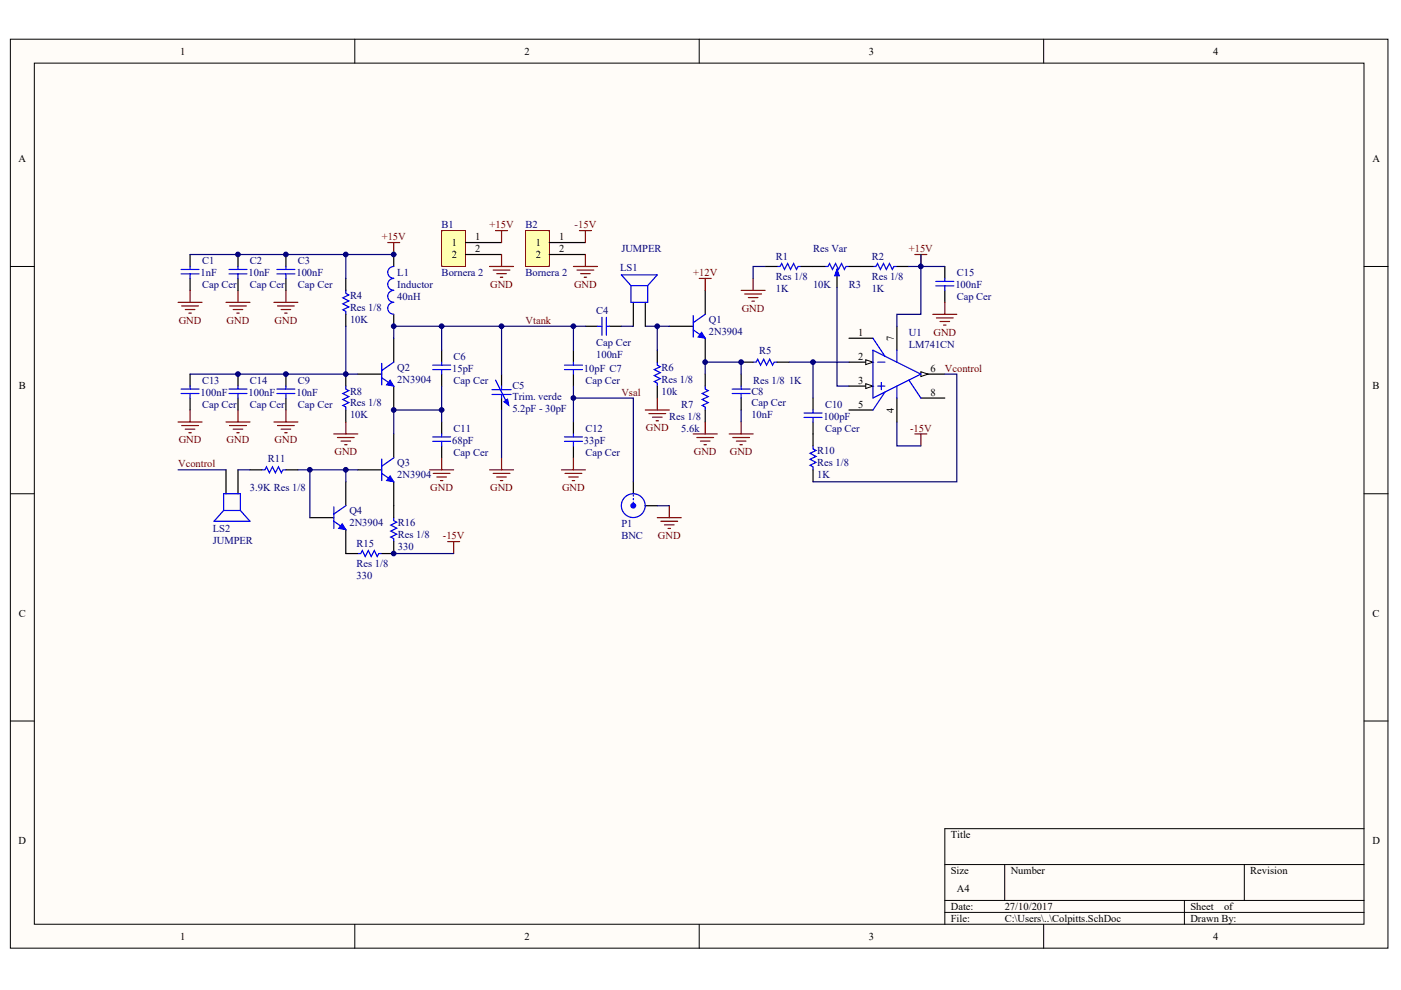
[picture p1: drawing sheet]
<svg xmlns="http://www.w3.org/2000/svg" width="297mm" height="210mm" viewBox="0 0 297 210" stroke-linecap="round" stroke-linejoin="round" font-family="sans-serif">
<defs><g id="words">
<g font-size="2.2">
<text x="38.2" y="11.6">1</text>
<text x="111.2" y="11.6">2</text>
<text x="184.2" y="11.6">3</text>
<text x="257.2" y="11.6">4</text>
<text x="4" y="34.4">A</text>
<text x="291" y="34.4">A</text>
<text x="95.8" y="52.2">1</text>
<text x="100.8" y="53.5">2</text>
<text x="100.8" y="50.9">1</text>
<text x="113.6" y="52.2">1</text>
<text x="118.5" y="53.5">2</text>
<text x="118.5" y="50.9">1</text>
<text x="95.8" y="54.7">2</text>
<text x="113.6" y="54.7">2</text>
<text x="181.9" y="71.2">1</text>
<text x="181.9" y="76.3">2</text>
<text x="189.5" y="72.2" transform="rotate(-90 189.5 72.2)">7</text>
<text x="4" y="82.6">B</text>
<text x="181.9" y="81.4">3</text>
<text x="197.3" y="83.9">8</text>
<text x="197.3" y="78.8">6</text>
<text x="291" y="82.6">B</text>
<text x="181.9" y="86.4">5</text>
<text x="189.5" y="87.6" transform="rotate(-90 189.5 87.6)">4</text>
<text x="4" y="130.8">C</text>
<text x="291" y="130.8">C</text>
<text x="4" y="179">D</text>
<text x="201.6" y="177.7">Title</text>
<text x="291" y="179">D</text>
<text x="201.6" y="185.3">Size</text>
<text x="214.3" y="185.3">Number</text>
<text x="265.1" y="185.3">Revision</text>
<text x="202.9" y="189.1">A4</text>
<text x="201.6" y="192.9">Date:</text>
<text x="201.6" y="195.4">File:</text>
<text x="213" y="192.9">27/10/2017</text>
<text x="213" y="195.4">C:\Users\..\Colpitts.SchDoc</text>
<text x="252.4" y="192.9">Sheet</text>
<text x="252.4" y="195.4">Drawn By:</text>
<text x="259.5" y="192.9">of</text>
<text x="38.2" y="199.3">1</text>
<text x="111.2" y="199.3">2</text>
<text x="184.2" y="199.3">3</text>
<text x="257.2" y="199.3">4</text>
</g>
<g font-size="2.2" fill="#800000">
<text x="80.9" y="50.9">+15V</text>
<text x="103.8" y="48.4">+15V</text>
<text x="121.8" y="48.4">-15V</text>
<text x="192.7" y="53.5">+15V</text>
<text x="147" y="58.5">+12V</text>
<text x="103.9" y="61">GND</text>
<text x="121.7" y="61">GND</text>
<text x="37.9" y="68.6">GND</text>
<text x="48" y="68.6">GND</text>
<text x="58.2" y="68.6">GND</text>
<text x="111.4" y="68.7">Vtank</text>
<text x="157.3" y="66.1">GND</text>
<text x="197.9" y="71.2">GND</text>
<text x="131.7" y="83.9">Vsal</text>
<text x="200.3" y="78.8">Vcontrol</text>
<text x="37.9" y="94">GND</text>
<text x="48" y="94">GND</text>
<text x="58.2" y="94">GND</text>
<text x="136.9" y="91.5">GND</text>
<text x="193" y="91.5">-15V</text>
<text x="37.8" y="99.1">Vcontrol</text>
<text x="70.9" y="96.5">GND</text>
<text x="147.1" y="96.5">GND</text>
<text x="154.7" y="96.5">GND</text>
<text x="91.2" y="104.1">GND</text>
<text x="103.9" y="104.1">GND</text>
<text x="119.2" y="104.1">GND</text>
<text x="93.9" y="114.3">-15V</text>
<text x="139.5" y="114.3">GND</text>
</g>
<g font-size="2.2" fill="#000080">
<text x="93.6" y="48.4">B1</text>
<text x="111.4" y="48.4">B2</text>
<text x="131.7" y="53.5">JUMPER</text>
<text x="172.4" y="53.5">Res Var</text>
<text x="42.5" y="58.5">1nF</text>
<text x="42.8" y="56">C1</text>
<text x="52.7" y="58.5">10nF</text>
<text x="53" y="56">C2</text>
<text x="62.9" y="58.5">100nF</text>
<text x="63.2" y="56">C3</text>
<text x="84.2" y="58.5">L1</text>
<text x="93.6" y="58.5">Bornera 2</text>
<text x="111.4" y="58.5">Bornera 2</text>
<text x="131.5" y="57.5">LS1</text>
<text x="164.5" y="55.1">R1</text>
<text x="164.5" y="59.4">Res 1/8</text>
<text x="184.8" y="55.1">R2</text>
<text x="184.8" y="59.4">Res 1/8</text>
<text x="202.9" y="58.5">C15</text>
<text x="42.8" y="61.1">Cap Cer</text>
<text x="53" y="61.1">Cap Cer</text>
<text x="63.2" y="61.1">Cap Cer</text>
<text x="74.2" y="63.4">R4</text>
<text x="74.2" y="65.9">Res 1/8</text>
<text x="84.2" y="63.6">40nH</text>
<text x="84.2" y="61.1">Inductor</text>
<text x="164.5" y="62">1K</text>
<text x="172.4" y="61.1">10K</text>
<text x="180" y="61.1">R3</text>
<text x="184.8" y="62">1K</text>
<text x="202.6" y="61.1">100nF</text>
<text x="202.9" y="63.6">Cap Cer</text>
<text x="74.2" y="68.4">10K</text>
<text x="126.4" y="66.5">C4</text>
<text x="150.3" y="68.4">Q1</text>
<text x="150.3" y="71">2N3904</text>
<text x="192.7" y="71.2">U1</text>
<text x="96.2" y="76.3">C6</text>
<text x="126.4" y="75.9">100nF</text>
<text x="126.4" y="73.4">Cap Cer</text>
<text x="160.9" y="75">R5</text>
<text x="192.7" y="73.8">LM741CN</text>
<text x="42.5" y="83.9">100nF</text>
<text x="42.8" y="81.4">C13</text>
<text x="52.7" y="83.9">100nF</text>
<text x="53" y="81.4">C14</text>
<text x="62.9" y="83.9">10nF</text>
<text x="63.2" y="81.4">C9</text>
<text x="74.2" y="83.6">R8</text>
<text x="84.2" y="78.6">Q2</text>
<text x="84.2" y="81.1">2N3904</text>
<text x="95.9" y="78.8">15pF</text>
<text x="96.2" y="81.4">Cap Cer</text>
<text x="108.6" y="82.4">C5</text>
<text x="123.8" y="78.8">10pF C7</text>
<text x="124.1" y="81.4">Cap Cer</text>
<text x="140.2" y="83.6">10k</text>
<text x="140.2" y="78.6">R6</text>
<text x="140.2" y="81.1">Res 1/8</text>
<text x="159.3" y="83.6">C8</text>
<text x="159.7" y="81.4">Res 1/8</text>
<text x="167.3" y="81.4">1K</text>
<text x="42.8" y="86.4">Cap Cer</text>
<text x="53" y="86.4">Cap Cer</text>
<text x="63.2" y="86.4">Cap Cer</text>
<text x="74.2" y="88.7">10K</text>
<text x="74.2" y="86.2">Res 1/8</text>
<text x="108.6" y="87.5">5.2pF - 30pF</text>
<text x="108.6" y="84.9">Trim. verde</text>
<text x="141.9" y="89">Res 1/8</text>
<text x="144.4" y="86.4">R7</text>
<text x="159.3" y="88.7">10nF</text>
<text x="159.3" y="86.2">Cap Cer</text>
<text x="174.6" y="89">100pF</text>
<text x="174.9" y="86.4">C10</text>
<text x="95.9" y="94">68pF</text>
<text x="96.2" y="91.5">C11</text>
<text x="123.8" y="94">33pF</text>
<text x="124.1" y="91.5">C12</text>
<text x="144.4" y="91.5">5.6k</text>
<text x="174.9" y="91.5">Cap Cer</text>
<text x="56.8" y="97.8">R11</text>
<text x="84.2" y="98.9">Q3</text>
<text x="84.2" y="101.4">2N3904</text>
<text x="96.2" y="96.6">Cap Cer</text>
<text x="124.1" y="96.6">Cap Cer</text>
<text x="173.3" y="101.4">1K</text>
<text x="173.3" y="96.3">R10</text>
<text x="173.3" y="98.9">Res 1/8</text>
<text x="53" y="104.2">3.9K Res 1/8</text>
<text x="45.1" y="112.8">LS2</text>
<text x="74.1" y="109">Q4</text>
<text x="74.1" y="111.5">2N3904</text>
<text x="84.4" y="111.5">R16</text>
<text x="131.7" y="111.8">P1</text>
<text x="45.1" y="115.3">JUMPER</text>
<text x="75.6" y="116">R15</text>
<text x="84.4" y="116.6">330</text>
<text x="84.4" y="114.1">Res 1/8</text>
<text x="131.7" y="114.3">BNC</text>
<text x="75.6" y="122.8">330</text>
<text x="75.6" y="120.3">Res 1/8</text>
</g>
</g></defs>
<g fill="#fffcf8" stroke="#000" stroke-width=".21">
<path d="M2.2 8.3h292.1v192.7h-292.1z"/>
<path d="M7.3 13.4h281.9v182.6h-281.9z"/>
</g>
<g fill="none" stroke="#000" stroke-width=".21">
<path d="M75.2 8.3v5.1M148.2 8.3v5.1M221.3 8.3v5.1M2.2 56.5h5.1M289.2 56.5h5.1M2.2 104.7h5.1M289.2 104.7h5.1M2.2 152.9h5.1M289.2 152.9h5.1M289.2 175.7h-88.9v20.3M75.2 196v5.1M148.2 196v5.1"/>
<path d="M200.3 183.3h88.9M200.3 190.9h88.9M200.3 193.5h88.9M213 183.3v7.6M221.3 196v5.1M251.1 190.9v5.1M263.8 183.3v7.6"/>
</g>
<g fill="none" stroke="#000" stroke-width=".25">
<path d="M73.3 59v2.6M162.2 56.5h2.6M169.8 56.5h2.6M182.5 56.5h2.6M190.2 56.5h2.5M60.6 79.3v2.6M73.3 66.6v2.6M73.3 79.3v2.6M75.9 79.3h5M83.5 71.7v5.1M93.6 74.3v2.5M93.6 79.3v2.6"/>
<path d="M121.6 74.3v2.5M121.6 79.3v2.6M124.1 69.2h2.6M129.2 69.2h2.5M139.4 74.3v2.5M141.9 69.2h5.1M149.5 61.6v5M149.5 71.7v5.1M149.5 79.3v2.6M157.1 76.8h2.6M157.1 79.3v2.6M164.8 76.8h2.5"/>
<path d="M53 99.6h2.5M60.6 99.6h2.6M60.6 84.4v2.5M73.3 86.9v2.6M75.9 99.6h5M83.5 81.9v5M83.5 92v5.1M93.6 89.5v2.5M93.6 94.5v2.6M121.6 89.5v2.5M121.6 94.5v2.6M139.4 81.9v2.5"/>
<path d="M149.5 86.9v2.6M157.1 84.4v2.5M180 81.9h5.1M195.2 84.4h5.1M65.7 109.8h5.1M73.3 102.1v5.1M73.3 112.3v5.1h2.6M83.5 102.1v7.7M83.5 114.8v2.6h-2.6"/>
</g>
<g fill="none" stroke="#00f" stroke-width=".25">
<path d="M164.8 56.5h.6l.3-.6 .6 1.2 .7-1.2 .6 1.2 .7-1.2 .6 1.2 .3-.6h.6M185.1 56.5h.6l.3-.6 .7 1.2 .6-1.2 .6 1.2 .7-1.2 .6 1.2 .3-.6h.7M73.3 61.6v.6l.7 .3-1.3 .6 1.3 .7-1.3 .6 1.3 .7-1.3 .6 .6 .3v.6M80.9 77v4.6M83.5 76.8l-2.6 1.8M91.7 77.4h3.8M91.7 78.4h3.8M93.6 76.8v.6M93.6 78.4v.9M119.7 77.4h3.8M119.7 78.4h3.8M121.6 76.8v.6"/>
<path d="M121.6 78.4v.9M126.7 69.2h.9M127.6 67.3v3.8M128.6 67.3v3.8M128.6 69.2h.6M139.4 76.8v.6l.6 .4-1.3 .6 1.3 .6-1.3 .6 1.3 .7-1.3 .6 .7 .3v.7M147 69.9l2.5 1.8M147 66.9v4.6M149.5 66.6l-2.5 1.8M159.7 76.8h.6l.3-.6 .7 1.2 .6-1.2 .6 1.2 .7-1.2 .6 1.2 .3-.6h.7M55.5 99.6h.7l.3-.6 .6 1.2 .7-1.2 .6 1.2 .6-1.2 .7 1.2 .3-.6h.6M58.7 82.5h3.8"/>
<path d="M58.7 83.4h3.8M60.6 81.9v.6M60.6 83.4v1M73.3 81.9v.6l.7 .3-1.3 .6 1.3 .7-1.3 .6 1.3 .7-1.3 .6 .6 .3v.6M80.9 80.1l2.6 1.8M80.9 97.3v4.6M83.5 97.1l-2.6 1.8M91.7 92.6h3.8M91.7 93.6h3.8M93.6 92v.6M93.6 93.6v.9M119.7 92.6h3.8"/>
<path d="M119.7 93.6h3.8M121.6 92v.6M121.6 93.6v.9M149.5 81.9v.6l.7 .3-1.3 .6 1.3 .7-1.3 .6 1.3 .7-1.3 .6 .6 .3v.6M155.2 82.5h3.8M155.2 83.4h3.8M157.1 81.9v.6M157.1 83.4v1M70.8 110.5l2.5 1.8M70.8 107.5v4.5M73.3 107.2l-2.5 1.8M75.9 117.4h.6l.3-.7 .6 1.3 .7-1.3 .6 1.3 .7-1.3 .6 1.3 .3-.6h.6"/>
<path d="M80.9 100.4l2.6 1.7M83.5 109.8v.6l.6 .3-1.3 .6 1.3 .7-1.3 .6 1.3 .7-1.3 .6 .7 .3v.6"/>
</g>
<g fill="#00f" stroke="#00f" stroke-width=".21">
<path d="M82.7 80.6l.8 1.3-1.5-.3z"/>
<path d="M82.7 100.9l.8 1.2-1.5-.2z"/>
<path d="M72.6 111l.7 1.3-1.5-.3z"/>
<path d="M148.8 70.4l.7 1.3-1.5-.2z"/>
</g>
<g fill="none" stroke="#800000" stroke-width=".25">
<path d="M58.1 89.5h5.1M58.8 90.2h3.6M59.6 91h2M60.4 91.8h.5M60.6 86.9v2.6M70.8 92h5.1M71.5 92.8h3.6M72.3 93.5h2M73.1 94.3h.5M73.3 89.5v2.5M91.1 99.6h5.1M93.6 97.1v2.5"/>
<path d="M103.8 99.6h5.1M106.3 97.1v2.5M119 99.6h5.1M121.6 97.1v2.5M136.8 86.9h5.1M137.6 87.7h3.5M138.3 88.5h2.1M139.1 89.2h.5M139.4 84.4v2.5M147 92h5.1M147.7 92.8h3.6M148.5 93.5h2"/>
<path d="M149.3 94.3h.5M149.5 89.5v2.5M91.9 100.4h3.5M92.6 101.1h2.1M93.4 101.9h.5M104.6 100.4h3.5M105.3 101.1h2.1M106.1 101.9h.5M119.8 100.4h3.6M120.6 101.1h2M121.3 101.9h.5"/>
</g>
<path d="M93.6 69.2v5.1M136.8 69.2h5.1M139.4 69.2v5.1M73.3 99.6h-7.6v10.2M75.9 99.6h-2.6v2.5M93.6 86.9h-10.1v5.1M93.6 81.9v7.6M121.6 81.9v7.6" fill="none" stroke="#000080" stroke-width=".25"/>
<path d="M183.6 81.4l1.5 .5-1.5 .5z" fill="#fffcf8" stroke="#000" stroke-width=".21"/>
<path d="M180 76.8h5.1" fill="none" stroke="#000" stroke-width=".25"/>
<path d="M183.6 76.3l1.5 .5-1.5 .5z" fill="#fffcf8" stroke="#000" stroke-width=".21"/>
<path d="M180 71.7h5.1M195.2 79.3h5.1M180 86.9h5.1M190.2 84.4v5.1" fill="none" stroke="#000" stroke-width=".25"/>
<path d="M195.2 78.8l1.6 .5-1.6 .5z" fill="#fffcf8" stroke="#000" stroke-width=".21"/>
<path d="M40.3 54v2.5M40.3 59v2.6M83.5 54v2.5M172.4 56.5h2.5M177.5 58.4v2.5M180 56.5h2.5M83.5 66.6v2.6M190.2 69.2v5.1M172.4 84.4v2.5M172.4 89.5v5M172.4 99.6v2.5" fill="none" stroke="#000" stroke-width=".25"/>
<g fill="none" stroke="#00f" stroke-width=".25">
<path d="M38.4 57.1h3.8M38.4 58.1h3.8M40.3 56.5v.6M40.3 58.1v.9M83.5 59a1.26 1.26 0 0 0-1.3 1.3 1.26 1.26 0 0 0 1.3 1.2M83.5 56.5a1.26 1.26 0 0 0-1.3 1.3 1.26 1.26 0 0 0 1.3 1.2M174.9 56.5h.7l.3-.6 .6 1.2 .7-1.2 .6 1.2 .6-1.2 .6 1.2 .4-.6h.6M177.5 57.5v.6M83.5 61.6a1.27 1.27 0 0 0-1.3 1.2 1.27 1.27 0 0 0 1.3 1.3 1.26 1.26 0 0 0-1.3 1.3 1.26 1.26 0 0 0 1.3 1.2M185.1 74.3l10.1 5-10.1 5.1zM185.1 71.7l2.5 3.8M186.1 76.8h1.5"/>
<path d="M190.2 74.3v2.5M170.5 87.6h3.8M170.5 88.5h3.8M172.4 94.5v.7l.6 .3-1.3 .6 1.3 .7-1.3 .6 1.3 .6-1.3 .6 .7 .4v.6M172.4 86.9v.7M172.4 88.5v1M186.1 81.9h1.5M186.9 81.1v1.5M187.6 83.1l-2.5 3.8M190.2 81.9v2.5M192.7 80.6l2.5 3.8"/>
</g>
<g fill="none" stroke="#800000" stroke-width=".25">
<path d="M82.2 51.4h2.5M83.5 51.4v2.6M148.2 59h2.6M149.5 59v2.6M159.7 59v2.6M194 54h2.5M195.2 54v2.5M37.8 64.1h5M38.5 64.9h3.6M39.3 65.6h2M40 66.4h.6M40.3 61.6v2.5"/>
<path d="M47.9 64.1h5.1M48.7 64.9h3.5M49.4 65.6h2.1M50.2 66.4h.5M50.5 61.6v2.5M58.1 64.1h5.1M58.8 64.9h3.6M59.6 65.6h2M60.4 66.4h.5M60.6 61.6v2.5M157.1 61.6h5.1M157.9 62.3h3.6"/>
<path d="M158.7 63.1h2M159.4 63.9h.5M154.6 92h5.1M155.4 92.8h3.5M156.1 93.5h2.1M156.9 94.3h.5M157.1 89.5v2.5"/>
</g>
<path d="M83.5 54h-10.2v5M162.2 56.5h-2.5v2.5M73.3 69.2v10.1h2.6M149.5 79.3v-2.5h7.6v2.5M167.3 76.8h12.7M172.4 76.8v7.6" fill="none" stroke="#000080" stroke-width=".25"/>
<path d="M177.5 57.1l.5 1.4h-1z" fill="#00f" stroke="#00f" stroke-width=".21"/>
<path d="M93.6 48.9h5.1v7.6h-5.1z" fill="#ffffb0" stroke="#800000" stroke-width=".21"/>
<path d="M98.7 54h7.6M98.7 51.4h7.6" fill="none" stroke="#000" stroke-width=".25"/>
<path d="M103.8 56.5h5.1M104.6 57.3h3.5M105.1 48.9h2.5M105.3 58h2.1M106.1 58.8h.5M106.3 48.9v2.5M106.3 54v2.5" fill="none" stroke="#800000" stroke-width=".25"/>
<path d="M111.4 48.9h5.1v7.6h-5.1z" fill="#ffffb0" stroke="#800000" stroke-width=".21"/>
<g fill="none" stroke="#000" stroke-width=".25">
<path d="M50.5 54v2.5M50.5 59v2.6M60.6 54v2.5M60.6 59v2.6M116.5 54h7.6M116.5 51.4h7.6M200.3 56.5v2.5M40.3 79.3v2.6M50.5 79.3v2.6M106.3 79.3v2.6M134.3 64.1v5.1M136.8 64.1v5.1"/>
<path d="M200.3 61.6v2.5M40.3 84.4v2.5M47.9 99.6v5.1M50.5 84.4v2.5M50.5 99.6v5.1M106.3 84.4v2.5M134.3 102.1v2.6M136.8 107.2h2.6"/>
</g>
<g fill="none" stroke="#800000" stroke-width=".25">
<path d="M121.6 56.5h5.1M122.3 57.3h3.6M122.8 48.9h2.6M123.1 58h2M123.9 58.8h.5M124.1 48.9v2.5M124.1 54v2.5M197.8 66.6h5.1M198.5 67.4h3.6M199.3 68.2h2M200.1 68.9h.5M200.3 64.1v2.5"/>
<path d="M37.8 89.5h5M38.5 90.2h3.6M39.3 91h2M40 91.8h.6M40.3 86.9v2.6M47.9 89.5h5.1M48.7 90.2h3.5M49.4 91h2.1M50.2 91.8h.5M50.5 86.9v2.6M194 92h2.5M195.2 92v2.5"/>
<path d="M94.9 114.8h2.5M96.2 114.8v2.6M139.4 109.8h5M140.1 110.5h3.6M140.9 111.3h2M141.6 112h.6M141.9 107.2v2.6"/>
</g>
<circle cx="134.3" cy="107.2" r=".49" fill="#00f" stroke="#00f" stroke-width=".25"/>
<g fill="none" stroke="#00f" stroke-width=".25">
<path d="M48.6 57.1h3.8M48.6 58.1h3.8M50.5 56.5v.6M50.5 58.1v.9M58.7 57.1h3.8M58.7 58.1h3.8M60.6 56.5v.6M60.6 58.1v.9M198.4 59.7h3.8M200.3 59v.7M133.8 60.6l-2.1-2.3h7.7l-2.1 2.3M133.8 60.6h3.5"/>
<path d="M133.8 60.6v3.5h3.5v-3.5M198.4 60.6h3.8M200.3 60.6v1M38.4 82.5h3.8M38.4 83.4h3.8M40.3 81.9v.6M40.3 83.4v1M48.6 82.5h3.8M48.6 83.4h3.8M50.5 81.9v.6M50.5 83.4v1M104.3 83.6h4.1"/>
<path d="M104.3 82.6h4.1M105.1 80.6l2.3 4.6M106.3 81.9v.7M106.3 83.6v.8M47.4 108.2l-2 2.3h7.6l-2-2.3M47.4 108.2h3.6M47.4 108.2v-3.5h3.6v3.5M134.3 104.9v.3M134.3 105.7v.3M134.3 106.5v.2"/>
<circle cx="134.3" cy="107.2" r="2.53"/>
</g>
<g fill="none" stroke="#000080" stroke-width=".25">
<path d="M40.3 54h33M192.7 56.5h7.6M195.2 54v12.6h-5v2.6M40.3 79.3h33M83.5 71.7v-2.5h22.8v10.1M106.3 69.2h15.3v5.1M121.6 69.2h2.5M131.7 69.2h2.6M177.5 60.9v21h2.5M200.3 79.3h2.6v22.8h-30.5M37.8 99.6h10.1M50.5 99.6h2.5"/>
<path d="M63.2 99.6h2.5M106.3 86.9v10.2M121.6 84.4h12.7v17.7M157.1 86.9v2.6M190.2 89.5v5h5M83.5 117.4h12.7M139.4 107.2h2.5"/>
</g>
<path d="M106.8 85.2l.8-.5 .3 1.2z" fill="#00f" stroke="#00f" stroke-width=".25"/>
<g fill="#000080" stroke="#000080" stroke-width=".21">
<circle cx="50.4" cy="79.3" r=".49"/>
<circle cx="50.4" cy="54" r=".49"/>
<circle cx="60.6" cy="79.3" r=".49"/>
<circle cx="60.6" cy="54" r=".49"/>
<circle cx="65.7" cy="99.6" r=".49"/>
<circle cx="73.3" cy="99.6" r=".49"/>
<circle cx="73.3" cy="79.3" r=".49"/>
<circle cx="73.3" cy="54" r=".49"/>
<circle cx="83.5" cy="117.4" r=".49"/>
<circle cx="83.5" cy="86.9" r=".49"/>
<circle cx="83.5" cy="69.2" r=".49"/>
<circle cx="83.5" cy="54" r=".49"/>
<circle cx="93.6" cy="86.9" r=".49"/>
<circle cx="93.6" cy="69.2" r=".49"/>
<circle cx="106.3" cy="69.2" r=".49"/>
<circle cx="121.6" cy="84.4" r=".49"/>
<circle cx="121.6" cy="69.2" r=".49"/>
<circle cx="139.3" cy="69.2" r=".49"/>
<circle cx="149.5" cy="76.8" r=".49"/>
<circle cx="157.1" cy="76.8" r=".49"/>
<circle cx="172.4" cy="76.8" r=".49"/>
<circle cx="195.2" cy="56.5" r=".49"/>
</g>
<use href="#words"/>
</svg>
